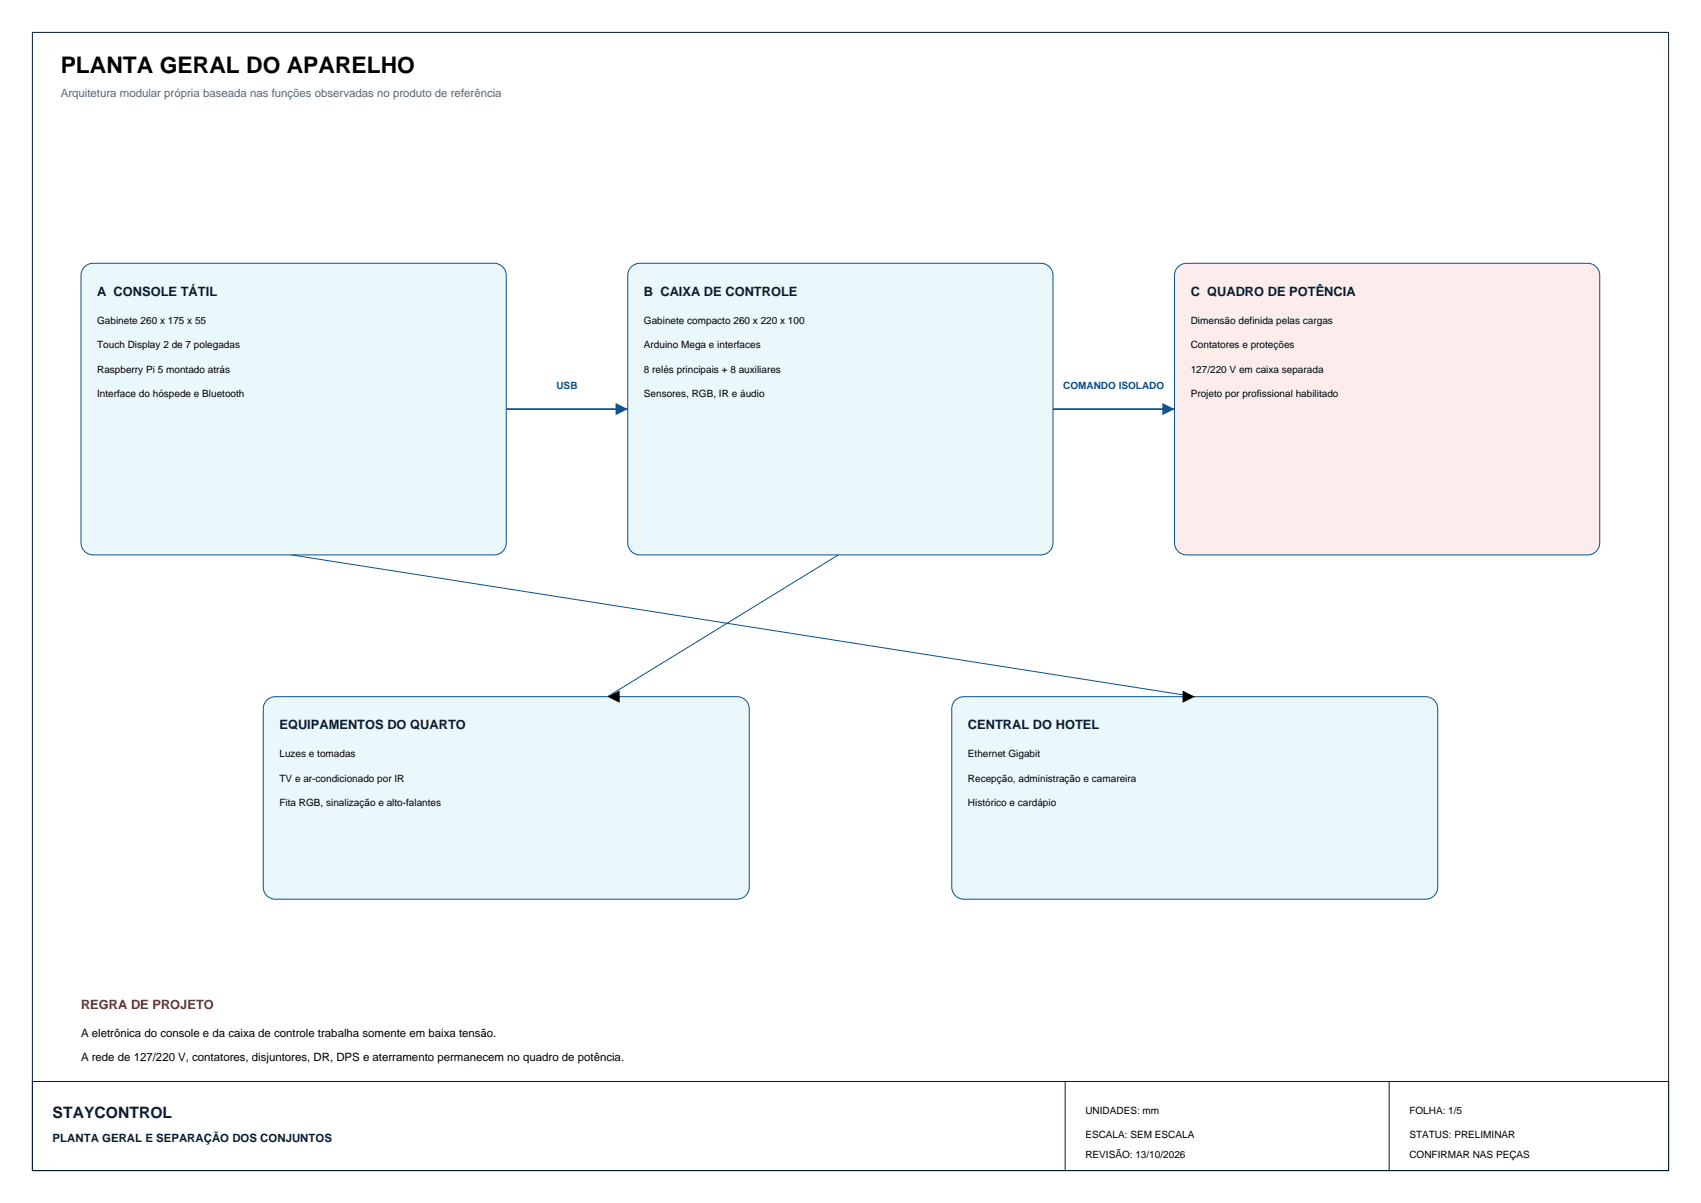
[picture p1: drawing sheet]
<svg xmlns="http://www.w3.org/2000/svg" width="420mm" height="297mm" viewBox="0 0 420 297" stroke-linecap="round" stroke-linejoin="round" font-family="sans-serif">
<defs><g id="words">
<text font-size="5.6" x="15" y="18">PLANTA GERAL DO APARELHO</text>
<text font-size="3.9" fill="#071b33" x="13" y="276">STAYCONTROL</text>
<g font-size="3.2" fill="#071b33">
<text x="24" y="73">A CONSOLE TÁTIL</text>
<text x="159" y="73">B CAIXA DE CONTROLE</text>
<text x="294" y="73">C QUADRO DE POTÊNCIA</text>
<text x="69" y="180">EQUIPAMENTOS DO QUARTO</text>
<text x="239" y="180">CENTRAL DO HOTEL</text>
</g>
<text font-size="3.2" fill="#b42318" x="20" y="249">REGRA DE PROJETO</text>
<text font-size="2.8" fill="#526578" x="15" y="24">Arquitetura modular própria baseada nas funções observadas no produto de referência</text>
<g font-size="2.8">
<text x="20" y="256">A eletrônica do console e da caixa de controle trabalha somente em baixa tensão.</text>
<text x="20" y="262">A rede de 127/220 V, contatores, disjuntores, DR, DPS e aterramento permanecem no quadro de potência.</text>
</g>
<text font-size="2.8" fill="#071b33" x="13" y="282">PLANTA GERAL E SEPARAÇÃO DOS CONJUNTOS</text>
<g font-size="2.5">
<text x="24" y="80">Gabinete 260 x 175 x 55</text>
<text x="159" y="80">Gabinete compacto 260 x 220 x 100</text>
<text x="294" y="80">Dimensão definida pelas cargas</text>
<text x="24" y="86">Touch Display 2 de 7 polegadas</text>
<text x="159" y="86">Arduino Mega e interfaces</text>
<text x="294" y="86">Contatores e proteções</text>
<text x="24" y="92">Raspberry Pi 5 montado atrás</text>
<text x="159" y="92">8 relés principais + 8 auxiliares</text>
<text x="294" y="92">127/220 V em caixa separada</text>
<text x="24" y="98">Interface do hóspede e Bluetooth</text>
<text x="159" y="98">Sensores, RGB, IR e áudio</text>
<text x="294" y="98">Projeto por profissional habilitado</text>
<text x="69" y="187">Luzes e tomadas</text>
<text x="239" y="187">Ethernet Gigabit</text>
<text x="69" y="193">TV e ar-condicionado por IR</text>
<text x="239" y="193">Recepção, administração e camareira</text>
<text x="69" y="199">Fita RGB, sinalização e alto-falantes</text>
<text x="239" y="199">Histórico e cardápio</text>
<text x="268" y="275">UNIDADES: mm</text>
<text x="348" y="275">FOLHA: 1/5</text>
<text x="268" y="281">ESCALA: SEM ESCALA</text>
<text x="348" y="281">STATUS: PRELIMINAR</text>
<text x="268" y="286">REVISÃO: 13/10/2026</text>
<text x="348" y="286">CONFIRMAR NAS PEÇAS</text>
</g>
<g font-size="2.5" fill="#0b4f8a">
<text x="137.4" y="96">USB</text>
<text x="262.5" y="96">COMANDO ISOLADO</text>
</g>
</g></defs>
<g fill="#eaf7fb" stroke="#0b4f8a" stroke-width=".25">
<path d="M21.1 65.7l1.2-.6 .7-.1h99a3 3 0 0 1 3 3v66a3 3 0 0 1-3 3h-99a3 3 0 0 1-3-3v-66a2.99 2.99 0 0 1 1.1-2.3z" fill-rule="evenodd"/>
<path d="M156.1 65.7l1.2-.6 .7-.1h99a3 3 0 0 1 3 3v66a3 3 0 0 1-3 3h-99a3 3 0 0 1-3-3v-66a2.99 2.99 0 0 1 1.1-2.3z" fill-rule="evenodd"/>
</g>
<path d="M290.7 66.1a2.99 2.99 0 0 1 2.3-1.1h99a3 3 0 0 1 3 3v66a3 3 0 0 1-3 3h-99a3 3 0 0 1-3-3v-66l.1-.7z" fill-rule="evenodd" fill="#fdecec" stroke="#0b4f8a" stroke-width=".25"/>
<path d="M125 101h30" fill="none" stroke="#0b4f8a" stroke-width=".42"/>
<path d="M152 99.5l3 1.5-3 1.5z" fill="#0b4f8a"/>
<path d="M260 101h30" fill="none" stroke="#0b4f8a" stroke-width=".42"/>
<path d="M287 99.5l3 1.5-3 1.5z" fill="#0b4f8a"/>
<g fill="#eaf7fb" stroke="#0b4f8a" stroke-width=".25">
<path d="M66.1 172.7l1.2-.6 .7-.1h114a3 3 0 0 1 3 3v44a3 3 0 0 1-3 3h-114a3 3 0 0 1-3-3v-44a2.99 2.99 0 0 1 1.1-2.3z" fill-rule="evenodd"/>
<path d="M235.7 173.1a2.99 2.99 0 0 1 2.3-1.1h114a3 3 0 0 1 3 3v44a3 3 0 0 1-3 3h-114a3 3 0 0 1-3-3v-44l.1-.7z" fill-rule="evenodd"/>
</g>
<path d="M72 137l223 35M207 137l-57 35" fill="none" stroke="#0b4f8a" stroke-width=".25"/>
<path d="M150 172l3-1.5v3zM292 170.5l3 1.5-3 1.5z" fill="#000"/>
<path d="M8 8h404v281h-404zM8 267h404v22h-404zM263 267v22M343 267v22" fill="none" stroke="#071b33" stroke-width=".25"/>
<use href="#words"/>
</svg>
